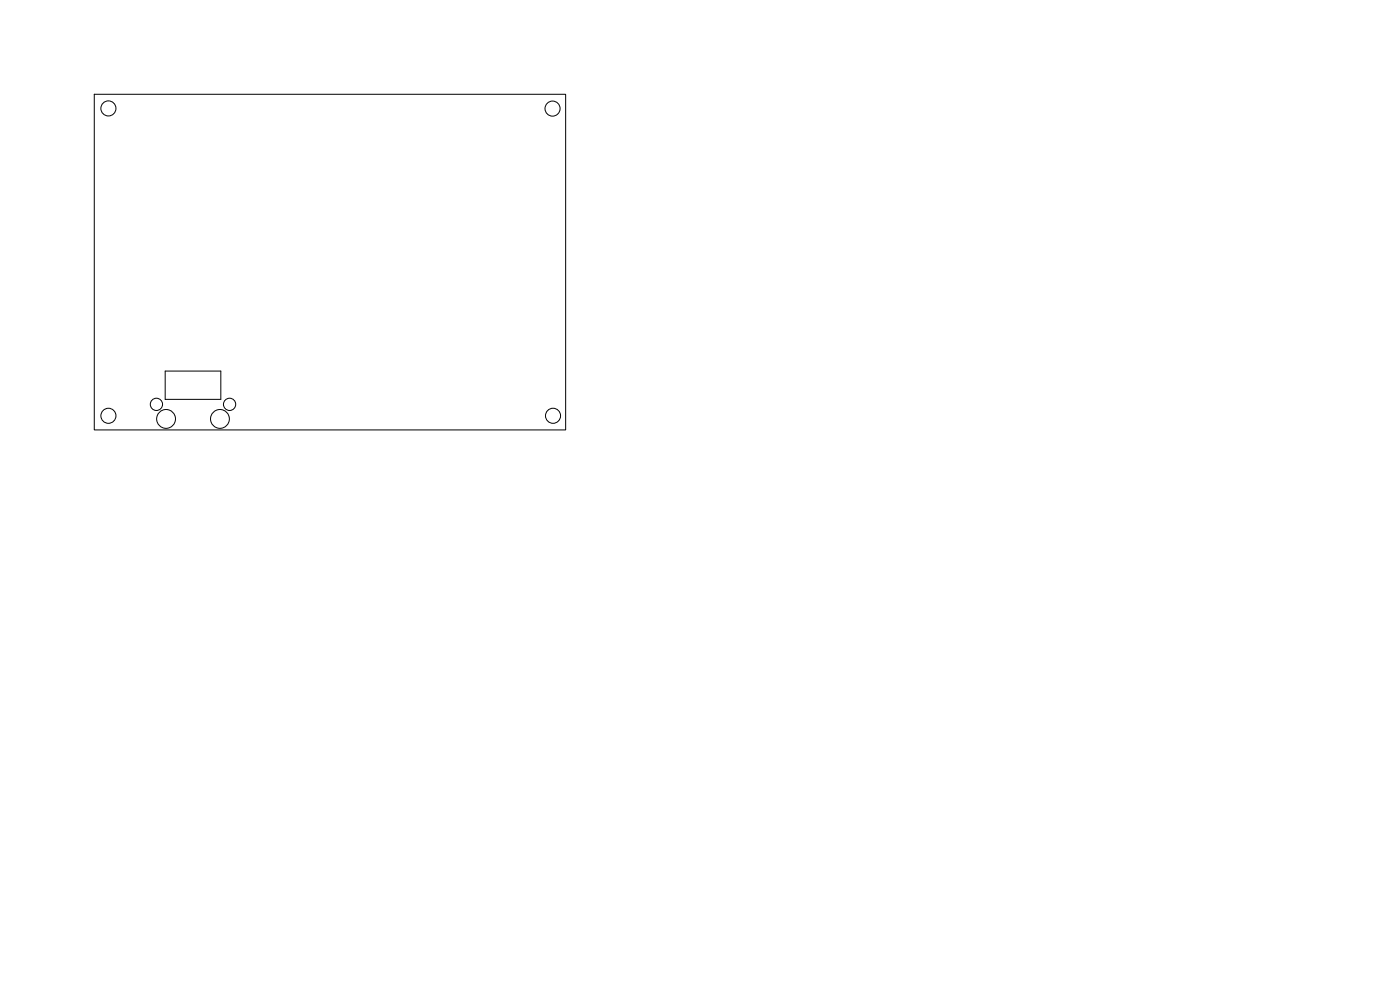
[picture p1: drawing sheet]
<svg xmlns="http://www.w3.org/2000/svg" width="297mm" height="210mm" viewBox="0 0 297 210" stroke-linecap="round" stroke-linejoin="round" font-family="sans-serif">
<g fill="none" stroke="#000" stroke-width=".21">
<path d="M20 20h100v71.2h-100zM35 78.7h11.8v6h-11.8z"/>
<circle cx="23" cy="23" r="1.6"/>
<circle cx="117.2" cy="23" r="1.6"/>
<circle cx="23" cy="88.2" r="1.6"/>
<circle cx="33.2" cy="85.8" r="1.3"/>
<circle cx="35.2" cy="88.9" r="2"/>
<circle cx="46.7" cy="88.9" r="2"/>
<circle cx="48.7" cy="85.8" r="1.3"/>
<circle cx="117.3" cy="88.2" r="1.6"/>
</g>
</svg>
